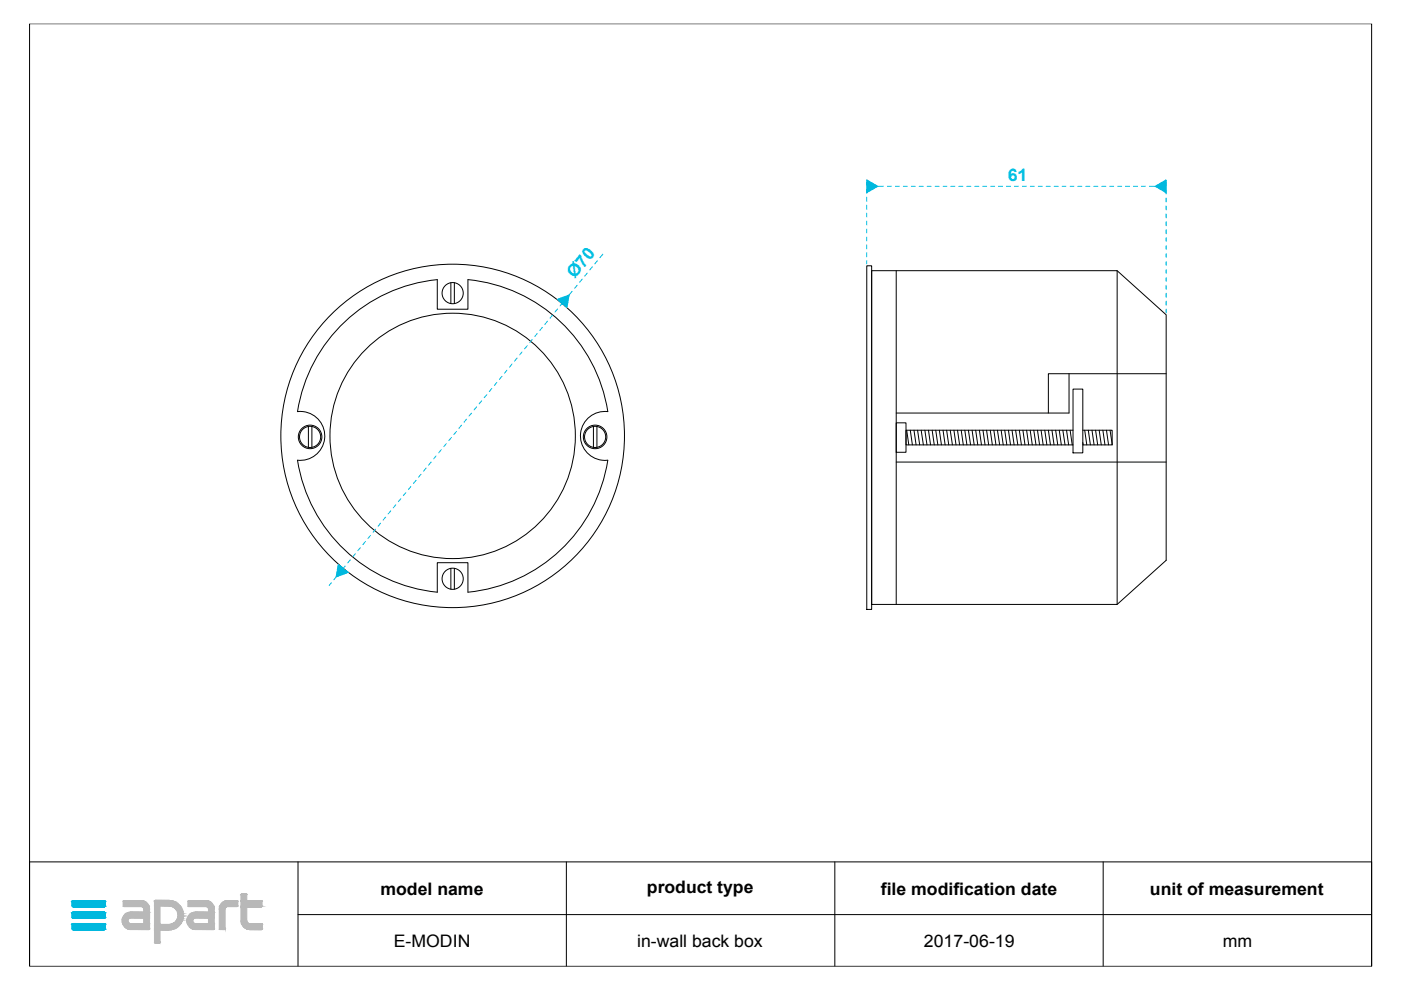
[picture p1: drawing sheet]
<svg xmlns="http://www.w3.org/2000/svg" width="297mm" height="210mm" viewBox="0 0 297 210" stroke-linecap="round" stroke-linejoin="round" font-family="sans-serif">
<defs><g id="words">
<g font-size="3.7" fill="#00c3e4">
<text x="213.7" y="38.4">61</text>
<text x="121.9" y="59.3" transform="rotate(-50 121.9 59.3)">Ø70</text>
</g>
<g font-size="3.7">
<text x="80.6" y="189.7">model name</text>
<text x="137.2" y="189.3">product type</text>
<text x="186.8" y="189.7">file modification date</text>
<text x="243.8" y="189.7">unit of measurement</text>
<text x="83.5" y="200.8">E-MODIN</text>
<text x="135.1" y="200.8">in-wall back box</text>
<text x="195.9" y="200.8">2017-06-19</text>
<text x="259.3" y="200.8">mm</text>
</g>
</g></defs>
<g fill="none" stroke="#000" stroke-width=".21">
<path d="M6.3 5h284.5v199.9h-284.5zM95.6 59.9v4.5M96.3 59.9v4.5M183.8 56.4h1v72.8h-1zM184.8 57.4h52.1v70.8h-52.1zM190 57.4v70.8M236.9 57.4l10.4 9.3v52.1l-10.4 9.4M226.7 79.2v8.4h-36.7M247.3 79.2h-25v8.4M63.1 87.3a5.2 5.2 0 0 1 5.8 5.1 5.2 5.2 0 0 1-5.8 5.2 33.3 33.3 0 0 0 29.6 28v-6.3h6.5v6.3a33.3 33.3 0 0 0 29.7-28 5.2 5.2 0 0 1-5.8-5.2 5.2 5.2 0 0 1 5.8-5.1M63.1 87.3a33.3 33.3 0 0 1 29.6-28v6.3h6.5v-6.3a33.3 33.3 0 0 1 29.7 28M65.4 90.4v4.5"/>
<path d="M66.1 90.4v4.5M125.8 90.4v4.5M126.6 90.4v4.5M190 89.7h2.1v6.2h-2.1zM190 98h57.3M192.2 91.2l.5 3.1M193 91.2l.4 3.1M193.8 91.2l.4 3.1M194.5 91.2l.5 3.1M195.3 91.2l.5 3.1M196.1 91.2l.4 3.1M196.9 91.2l.4 3.1"/>
<path d="M197.6 91.2l.5 3.1M198.4 91.2l.4 3.1M199.2 91.2l.4 3.1M199.9 91.2l.5 3.1M200.7 91.2l.4 3.1M201.5 91.2l.4 3.1M202.2 91.2l.5 3.1M203 91.2l.5 3.1M203.8 91.2l.4 3.1M204.6 91.2l.4 3.1M205.3 91.2l.5 3.1M206.1 91.2l.4 3.1"/>
<path d="M206.9 91.2l.4 3.1M207.6 91.2l.5 3.1M208.4 91.2l.5 3.1M209.2 91.2l.4 3.1M210 91.2l.4 3.1M210.7 91.2l.5 3.1M211.5 91.2l.4 3.1M212.3 91.2l.4 3.1M213 91.2l.5 3.1M213.8 91.2l.5 3.1M214.6 91.2l.4 3.1M215.3 91.2l.5 3.1"/>
<path d="M216.1 91.2l.5 3.1M216.9 91.2l.4 3.1M217.7 91.2l.4 3.1M218.4 91.2l.5 3.1M219.2 91.2l.4 3.1M220 91.2l.4 3.1M220.7 91.2l.5 3.1M221.5 91.2l.5 3.1M222.3 91.2l.4 3.1M223 91.2l.5 3.1M223.8 91.2l.5 3.1M224.6 91.2l.4 3.1"/>
<path d="M225.3 91.2l.5 3.1M226.1 91.2l.5 3.1M226.9 91.2l.4 3.1M227.5 91.2h-35.4v3.1h35.4M227.5 82.5h2.1v13.5h-2.1zM229.6 91.2h6.2v3.1h-6.2M229.6 93.8l.1 .5M230 91.2l.4 3.1M230.7 91.2l.5 3.1M231.5 91.2l.5 3.1M232.3 91.2l.4 3.1M233 91.2l.5 3.1"/>
<path d="M233.8 91.2l.5 3.1M234.6 91.2l.4 3.1M235.4 91.2l.4 3.1M95.6 120.5v4.4M96.3 120.5v4.4M6.3 182.7h284.5v22.2h-284.5zM63.2 193.9h227.6M63.2 182.7v22.2M120.1 182.7v22.2M177 182.7v22.2M233.9 182.7v22.2"/>
<circle cx="96" cy="62.2" r="2.24"/>
<circle cx="65.7" cy="92.6" r="2.5"/>
<circle cx="65.7" cy="92.6" r="2.24"/>
<circle cx="96" cy="92.4" r="26"/>
<circle cx="96" cy="92.4" r="36.4"/>
<circle cx="126.2" cy="92.6" r="2.5"/>
<circle cx="126.2" cy="92.6" r="2.24"/>
<circle cx="96" cy="122.7" r="2.24"/>
</g>
<g fill="#00b8de" stroke="#00b8de" stroke-width=".21">
<path d="M15.5 191h6.6z"/>
<path d="M15.4 191h6.8z"/>
<path d="M15.5 191h6.7z"/>
<path d="M15.3 191h6.9z"/>
<path d="M15.3 191l7 .1z"/>
<path d="M15.3 191.1h7z"/>
<path d="M15.3 191.1l7.1 .1z"/>
<path d="M15.2 191.2h7.2z"/>
<path d="M15.2 191.2l7.2 .8h-7.2z"/>
<path d="M15.2 191.2h7.2v.8z"/>
<path d="M15.2 192h7.2z"/>
<path d="M15.2 192l7.1 .1z"/>
<path d="M15.3 192.1h7z"/>
<path d="M15.3 192.1l7 .1z"/>
<path d="M15.3 192.2h6.9z"/>
<path d="M15.3 192.2h7z"/>
<path d="M15.4 192.2l6.8 .1z"/>
<path d="M15.4 192.2h6.8z"/>
<path d="M15.4 192.3h6.7z"/>
<path d="M15.4 192.3h6.8z"/>
<path d="M15.5 192.3h6.6z"/>
<path d="M15.5 193.4h6.6z"/>
<path d="M15.4 193.4h6.8z"/>
<path d="M15.5 193.4h6.7z"/>
<path d="M15.3 193.5h6.9z"/>
<path d="M15.4 193.4l6.8 .1z"/>
<path d="M15.3 193.5h7z"/>
<path d="M15.3 193.5l7 .1z"/>
<path d="M15.3 193.6h7.1z"/>
<path d="M15.2 193.6l7.2 .1z"/>
<path d="M15.2 193.7l7.2 .7h-7.2z"/>
<path d="M15.2 193.7h7.2v.7z"/>
<path d="M15.2 194.4l7.2 .1z"/>
<path d="M15.2 194.5h7.1z"/>
<path d="M15.2 194.5h7.2z"/>
<path d="M15.3 194.5l7 .1z"/>
<path d="M15.3 194.5h7z"/>
<path d="M15.3 194.6h7z"/>
<path d="M15.3 194.6h6.9z"/>
<path d="M15.3 194.6l6.9 .1z"/>
<path d="M15.4 194.7h6.8z"/>
<path d="M15.4 194.7h6.7z"/>
<path d="M15.5 194.7h6.6z"/>
<path d="M15.5 195.8h6.6z"/>
<path d="M15.4 195.8h6.8z"/>
<path d="M15.5 195.8h6.7z"/>
<path d="M15.3 195.9h6.9z"/>
<path d="M15.4 195.8l6.8 .1z"/>
<path d="M15.3 195.9h7z"/>
<path d="M15.3 195.9l7 .1z"/>
<path d="M15.3 196h7.1z"/>
<path d="M15.2 196l7.2 .1z"/>
<path d="M15.2 196.1l7.2 .7h-7.2z"/>
<path d="M15.2 196.1h7.2v.7z"/>
<path d="M15.2 196.8l7.2 .1z"/>
<path d="M15.2 196.9h7.1z"/>
<path d="M15.2 196.9h7.2z"/>
<path d="M15.3 196.9l7 .1z"/>
<path d="M15.3 196.9h7z"/>
<path d="M15.3 197h7z"/>
<path d="M15.3 197l6.9 .1z"/>
<path d="M15.3 197.1h6.9z"/>
<path d="M15.4 197.1h6.8z"/>
<path d="M15.4 197.1h6.7z"/>
<path d="M15.5 197.1h6.6z"/>
<path d="M183.8 38.1l2.3 1.4-2.3 1.4z"/>
<path d="M244.9 39.5l2.4-1.4v2.8z"/>
<path d="M71.7 119.6l2.1 1.8-2.5 .9z"/>
<path d="M118.1 63.5l2.6-1-.5 2.7z"/>
</g>
<g fill="#b8b8b8" stroke="#b8b8b8" stroke-width=".21">
<path d="M51.2 189.6h1z"/>
<path d="M51.2 189.6h1.1z"/>
<path d="M51.1 189.6h1.2z"/>
<path d="M51.1 189.6l1.2 .1z"/>
<path d="M51.1 189.7h1.2z"/>
<path d="M32.9 190.9h3z"/>
<path d="M32.9 190.9h3.1z"/>
<path d="M32.8 190.9h3.2z"/>
<path d="M32.8 190.9l3.4 .1z"/>
<path d="M48.2 191h2.1z"/>
<path d="M40 191h3.7z"/>
<path d="M26.2 191h3.8z"/>
<path d="M51.1 189.7l1.2 1.3h-1.2z"/>
<path d="M51.1 189.7h1.2v1.3z"/>
<path d="M51.1 191h4.4z"/>
<path d="M39.9 191h3.9z"/>
<path d="M40 191h3.8z"/>
<path d="M32.8 191h3.5z"/>
<path d="M48.1 191h2.2z"/>
<path d="M26.2 191h3.9z"/>
<path d="M48 191h2.4z"/>
<path d="M48.1 191h2.3z"/>
<path d="M39.9 191h4z"/>
<path d="M26.2 191h4z"/>
<path d="M32.8 191h3.6z"/>
<path d="M47.9 191h2.5z"/>
<path d="M39.9 191h4.1z"/>
<path d="M26.2 191h4.1z"/>
<path d="M32.8 191h3.7z"/>
<path d="M39.9 191h4.2z"/>
<path d="M32.7 191h3.9z"/>
<path d="M47.8 191h2.6z"/>
<path d="M26.1 191h4.3z"/>
<path d="M51.1 191h4.5z"/>
<path d="M47.7 191h2.7z"/>
<path d="M39.9 191h4.3z"/>
<path d="M26.1 191h4.4z"/>
<path d="M47.7 191.1h2.7z"/>
<path d="M47.7 191l2.7 .1z"/>
<path d="M39.9 191l4.4 .1z"/>
<path d="M26.1 191l4.4 .1z"/>
<path d="M51.1 191l4.5 .1z"/>
<path d="M47.6 191.1h2.8z"/>
<path d="M39.9 191.1h4.4z"/>
<path d="M26.1 191.1h4.5z"/>
<path d="M32.7 191l4.2 .1z"/>
<path d="M47.3 191.3l.3-.2 2.8 .2z"/>
<path d="M47.6 191.1h2.8v.2z"/>
<path d="M39.9 191.1l4.7 .2h-4.7z"/>
<path d="M39.9 191.1h4.4l.3 .2z"/>
<path d="M26.1 191.1l4.8 .2h-4.8z"/>
<path d="M26.1 191.1h4.5l.3 .2z"/>
<path d="M32.7 191.1l4.7 .2h-4.7z"/>
<path d="M32.7 191.1h4.2l.5 .2z"/>
<path d="M47 191.5l.3-.2 3.1 .2z"/>
<path d="M47.3 191.3h3.1v.2z"/>
<path d="M39.9 191.3l5 .2h-5z"/>
<path d="M39.9 191.3h4.7l.3 .2z"/>
<path d="M26.1 191.3l5.1 .2h-5.1z"/>
<path d="M26.1 191.3h4.8l.3 .2z"/>
<path d="M32.7 191.3l5.1 .3h-5.1z"/>
<path d="M32.7 191.3h4.7l.4 .3z"/>
<path d="M47 191.5l3.4 .2h-3.6z"/>
<path d="M47 191.5h3.4v.2z"/>
<path d="M39.9 191.5l5.2 .2h-5.2z"/>
<path d="M39.9 191.5h5l.2 .2z"/>
<path d="M26.1 191.5l5.3 .2h-5.3z"/>
<path d="M26.1 191.5h5.1l.2 .2z"/>
<path d="M32.7 191.6l5.4 .4h-5.4z"/>
<path d="M32.7 191.6h5.1l.3 .4z"/>
<path d="M46.8 191.7l3.6 .3h-3.7z"/>
<path d="M46.8 191.7h3.6v.3z"/>
<path d="M39.9 191.7l5.4 .3h-5.4z"/>
<path d="M39.9 191.7h5.2l.2 .3z"/>
<path d="M26.1 191.7l5.4 .3h-5.4z"/>
<path d="M26.1 191.7h5.3l.1 .3z"/>
<path d="M46.7 192l3.7 .1z"/>
<path d="M39.9 192l5.4 .1z"/>
<path d="M26.1 192l5.5 .1z"/>
<path d="M46.6 192.1h3.8z"/>
<path d="M26.1 192.1h5.5z"/>
<path d="M39.9 192.1h5.4z"/>
<path d="M32.7 192l5.5 .1h-5.5z"/>
<path d="M32.7 192h5.4l.1 .1z"/>
<path d="M51.1 191.1l4.5 1h-4.5z"/>
<path d="M51.1 191.1h4.5v1z"/>
<path d="M51.1 192.1h4.5z"/>
<path d="M39.9 192.1l5.4 .1z"/>
<path d="M46.6 192.1l3.8 .1z"/>
<path d="M26.1 192.1l5.5 .1z"/>
<path d="M51.1 192.1l4.5 .1z"/>
<path d="M39.9 192.2h5.4z"/>
<path d="M35.9 192.1l2.4 .1z"/>
<path d="M46.6 192.2h3.8z"/>
<path d="M26.2 192.2h5.4z"/>
<path d="M51.1 192.2h4.4z"/>
<path d="M51.1 192.2h4.5z"/>
<path d="M46.6 192.2h3.7z"/>
<path d="M40 192.2h5.3z"/>
<path d="M46.6 192.2h1.5z"/>
<path d="M46.6 192.2h1.6z"/>
<path d="M43.7 192.2h1.6z"/>
<path d="M30 192.2h1.6z"/>
<path d="M51.1 192.2h4.3z"/>
<path d="M46.6 192.2l1.4 .1z"/>
<path d="M43.8 192.2l1.6 .1z"/>
<path d="M30.1 192.2l1.5 .1z"/>
<path d="M36.3 192.2l2.1 .1h-1.8z"/>
<path d="M36.3 192.2h2l.1 .1z"/>
<path d="M46.6 192.3h1.3z"/>
<path d="M46.6 192.3h1.4z"/>
<path d="M43.9 192.3h1.5z"/>
<path d="M30.2 192.3h1.4z"/>
<path d="M46.5 192.3l1.4 .1z"/>
<path d="M46.5 192.3h1.4z"/>
<path d="M44 192.3l1.4 .1z"/>
<path d="M30.3 192.3l1.3 .1z"/>
<path d="M36.6 192.3l1.8 .1z"/>
<path d="M46.5 192.4h1.4z"/>
<path d="M44 192.4h1.4z"/>
<path d="M30.3 192.4h1.4z"/>
<path d="M36.7 192.4l1.8 .1h-1.6z"/>
<path d="M36.7 192.4h1.7l.1 .1z"/>
<path d="M46.5 192.4l1.3 .1z"/>
<path d="M44.1 192.4l1.3 .1z"/>
<path d="M30.3 192.4l1.4 .1z"/>
<path d="M46.5 192.5l1.3 .1z"/>
<path d="M46.5 192.5h1.3z"/>
<path d="M44.1 192.5l1.3 .1z"/>
<path d="M30.4 192.5l1.3 .1z"/>
<path d="M46.5 192.6l1.2 .1h-1.2z"/>
<path d="M46.5 192.6h1.3z"/>
<path d="M44.2 192.6l1.2 .1z"/>
<path d="M30.4 192.6l1.3 .1z"/>
<path d="M46.5 192.7h1.2z"/>
<path d="M44.2 192.7h1.2z"/>
<path d="M30.5 192.7h1.2z"/>
<path d="M36.9 192.5l1.7 .2h-1.4z"/>
<path d="M36.9 192.5h1.6l.1 .2z"/>
<path d="M37.2 192.7l1.5 .1z"/>
<path d="M37.3 192.8l1.4 .2h-1.3z"/>
<path d="M37.3 192.8h1.4v.2z"/>
<path d="M37.4 193l1.4 .3h-1.2z"/>
<path d="M37.4 193h1.3l.1 .3z"/>
<path d="M37.6 193.3h1.2z"/>
<path d="M44.2 192.7l1.2 .7h-1.2z"/>
<path d="M44.2 192.7h1.2v.7z"/>
<path d="M30.5 192.7l1.2 .7h-1.2z"/>
<path d="M30.5 192.7h1.2v.7z"/>
<path d="M41 193.5h4.4z"/>
<path d="M41.3 193.4l4.1 .1z"/>
<path d="M27.2 193.5h4.5z"/>
<path d="M27.6 193.4l4.1 .1z"/>
<path d="M40.7 193.6h4.7z"/>
<path d="M41 193.5l4.4 .1z"/>
<path d="M26.9 193.6h4.8z"/>
<path d="M27.2 193.5l4.5 .1z"/>
<path d="M37.6 193.3l1.3 .4h-1.2z"/>
<path d="M37.6 193.3h1.2l.1 .4z"/>
<path d="M40.4 193.7l.3-.1 4.7 .1z"/>
<path d="M40.7 193.6h4.7v.1z"/>
<path d="M26.6 193.7l.3-.1 4.8 .1z"/>
<path d="M26.9 193.6h4.8v.1z"/>
<path d="M37.7 193.7l1.2 .1z"/>
<path d="M40.1 194l.3-.3 5 .3z"/>
<path d="M40.4 193.7h5v.3z"/>
<path d="M26.4 194l.2-.3 5.1 .3z"/>
<path d="M26.6 193.7h5.1v.3z"/>
<path d="M37.7 193.8l1.2 .2h-1.2z"/>
<path d="M37.7 193.8h1.2v.2z"/>
<path d="M40.1 194l5.3 .3h-5.5z"/>
<path d="M40.1 194h5.3v.3z"/>
<path d="M26.4 194l5.3 .3h-5.5z"/>
<path d="M26.4 194h5.3v.3z"/>
<path d="M37.7 194l1.2 .3h-1.2z"/>
<path d="M37.7 194h1.2v.3z"/>
<path d="M37.7 194.3l1.2 .1h-1.2z"/>
<path d="M37.7 194.3h1.2z"/>
<path d="M39.9 194.3l5.5 .3h-5.6z"/>
<path d="M39.9 194.3h5.5v.3z"/>
<path d="M26.2 194.3l5.5 .3h-5.7z"/>
<path d="M26.2 194.3h5.5v.3z"/>
<path d="M39.8 194.6h5.6z"/>
<path d="M26 194.6h5.7z"/>
<path d="M39.7 194.6l1.6 .1z"/>
<path d="M39.7 194.6h1.7z"/>
<path d="M26 194.6l1.5 .1z"/>
<path d="M26 194.6h1.6z"/>
<path d="M39.7 194.7h1.5z"/>
<path d="M39.7 194.7h1.6z"/>
<path d="M26 194.7h1.4z"/>
<path d="M26 194.7h1.5z"/>
<path d="M37.7 194.4l1.1 .4h-1.2z"/>
<path d="M37.7 194.4h1.2l-.1 .4z"/>
<path d="M39.7 194.7l1.4 .1z"/>
<path d="M26 194.7l1.3 .1z"/>
<path d="M37.6 194.8h1.2z"/>
<path d="M39.7 194.8l1.3 .1z"/>
<path d="M39.7 194.8h1.4z"/>
<path d="M26 194.8l1.2 .1z"/>
<path d="M26 194.8h1.3z"/>
<path d="M39.6 194.9h1.4z"/>
<path d="M25.9 194.9h1.3z"/>
<path d="M39.6 194.9l1.3 .1z"/>
<path d="M25.9 194.9l1.3 .1z"/>
<path d="M39.6 195l1.3 .1h-1.3z"/>
<path d="M39.6 195h1.3z"/>
<path d="M25.9 195l1.2 .1z"/>
<path d="M25.9 195h1.3z"/>
<path d="M37.6 194.8l1.1 .3h-1.3z"/>
<path d="M37.6 194.8h1.2l-.1 .3z"/>
<path d="M39.6 195.1l1.3 .1z"/>
<path d="M39.6 195.1h1.3z"/>
<path d="M25.9 195.1l1.2 .1h-1.2z"/>
<path d="M25.9 195.1h1.2z"/>
<path d="M39.6 195.2h1.3z"/>
<path d="M25.9 195.2h1.2z"/>
<path d="M51.1 192.2l1.2 3.1h-1.2z"/>
<path d="M51.1 192.2h1.2v3.1z"/>
<path d="M51.1 195.3h1.2z"/>
<path d="M37.4 195.1l1.3 .2h-1.4z"/>
<path d="M37.4 195.1h1.3v.2z"/>
<path d="M39.6 195.2l1.3 .1z"/>
<path d="M25.9 195.2l1.2 .1z"/>
<path d="M51.1 195.3l1.2 .1z"/>
<path d="M37.3 195.3l1.3 .1h-1.4z"/>
<path d="M37.3 195.3h1.4z"/>
<path d="M39.6 195.3l1.3 .1z"/>
<path d="M25.9 195.3l1.2 .1z"/>
<path d="M51.1 195.4l1.3 .1z"/>
<path d="M39.6 195.4l1.3 .1z"/>
<path d="M25.9 195.4l1.3 .1z"/>
<path d="M51.1 195.5h1.3z"/>
<path d="M39.6 195.5l1.4 .1z"/>
<path d="M25.9 195.5l1.3 .1z"/>
<path d="M39.6 195.6h1.4z"/>
<path d="M25.9 195.6h1.3z"/>
<path d="M36.9 195.6l.3-.2 1.3 .2z"/>
<path d="M37.2 195.4h1.4l-.1 .2z"/>
<path d="M51.1 195.5l1.4 .1z"/>
<path d="M51.1 195.6h1.4z"/>
<path d="M39.6 195.6l1.5 .1z"/>
<path d="M25.9 195.6l1.4 .1z"/>
<path d="M51.1 195.6l1.4 .1z"/>
<path d="M36.7 195.7h1.7z"/>
<path d="M36.9 195.6h1.6z"/>
<path d="M51.2 195.7h1.4z"/>
<path d="M39.7 195.7l1.5 .1z"/>
<path d="M26 195.7l1.4 .1z"/>
<path d="M51.2 195.7l1.5 .1z"/>
<path d="M39.7 195.8h1.6z"/>
<path d="M26 195.8h1.5z"/>
<path d="M36.6 195.8h1.8z"/>
<path d="M51.2 195.8h1.6z"/>
<path d="M51.2 195.8h1.7z"/>
<path d="M51.2 195.8h4.3z"/>
<path d="M44.2 194.6l1.2 1.2h-1.2z"/>
<path d="M44.2 194.6h1.2v1.2z"/>
<path d="M39.7 195.8h1.7z"/>
<path d="M30.5 194.6l1.2 1.2h-1.2z"/>
<path d="M30.5 194.6h1.2v1.2z"/>
<path d="M26 195.8h1.6z"/>
<path d="M51.2 195.8l4.4 .1z"/>
<path d="M51.2 195.9h4.4z"/>
<path d="M39.7 195.8l5.7 .1z"/>
<path d="M26 195.8l5.7 .1z"/>
<path d="M36.3 195.9l.3-.1 1.7 .1z"/>
<path d="M36.6 195.8h1.8l-.1 .1z"/>
<path d="M35.9 196h2.3z"/>
<path d="M36.3 195.9h2z"/>
<path d="M32.7 192.1l1.2 3.9h-1.2z"/>
<path d="M32.7 192.1h1.2v3.9z"/>
<path d="M32.7 196l5.4 .1h-5.4z"/>
<path d="M32.7 196h5.5l-.1 .1z"/>
<path d="M39.8 195.9l5.6 .3h-5.5z"/>
<path d="M39.8 195.9h5.6v.3z"/>
<path d="M26 195.9l5.7 .3h-5.5z"/>
<path d="M26 195.9h5.7v.3z"/>
<path d="M51.2 195.9l4.4 .4h-4.2z"/>
<path d="M51.2 195.9h4.4v.4z"/>
<path d="M32.7 196.1l5.1 .4h-5.1z"/>
<path d="M32.7 196.1h5.4l-.3 .4z"/>
<path d="M39.9 196.2l5.5 .3h-5.3z"/>
<path d="M39.9 196.2h5.5v.3z"/>
<path d="M26.2 196.2l5.5 .3h-5.3z"/>
<path d="M26.2 196.2h5.5v.3z"/>
<path d="M51.4 196.3l4.2 .2h-4z"/>
<path d="M51.4 196.3h4.2v.2z"/>
<path d="M40.1 196.5l5.3 .2h-5z"/>
<path d="M40.1 196.5h5.3v.2z"/>
<path d="M26.4 196.5l5.3 .2h-5.1z"/>
<path d="M26.4 196.5h5.3v.2z"/>
<path d="M32.7 196.5l4.7 .3h-4.7z"/>
<path d="M32.7 196.5h5.1l-.4 .3z"/>
<path d="M51.6 196.5l4 .3h-3.7z"/>
<path d="M51.6 196.5h4v.3z"/>
<path d="M40.4 196.7l5 .2h-4.7z"/>
<path d="M40.4 196.7h5v.2z"/>
<path d="M26.6 196.7l5.1 .2h-4.8z"/>
<path d="M26.6 196.7h5.1v.2z"/>
<path d="M51.9 196.8l3.7 .1h-3.4z"/>
<path d="M51.9 196.8h3.7v.1z"/>
<path d="M46.5 192.7l1.2 4.3h-1.2z"/>
<path d="M46.5 192.7h1.2v4.3z"/>
<path d="M40.7 196.9l4.7 .1z"/>
<path d="M26.9 196.9l4.8 .1z"/>
<path d="M52.2 196.9l3.4 .1z"/>
<path d="M32.7 196.8l4.2 .2h-4.2z"/>
<path d="M32.7 196.8h4.7l-.5 .2z"/>
<path d="M46.5 197h1.2z"/>
<path d="M40.8 197h4.6z"/>
<path d="M27.1 197h4.6z"/>
<path d="M52.3 197h3.3z"/>
<path d="M40.9 197h4.5z"/>
<path d="M52.4 197h3.2z"/>
<path d="M27.2 197h4.5z"/>
<path d="M41 197h4.4z"/>
<path d="M52.5 197h3.1z"/>
<path d="M52.5 197l3.1 .1z"/>
<path d="M46.5 197l1.2 .1z"/>
<path d="M46.5 197.1h1.2z"/>
<path d="M41.1 197l4.3 .1z"/>
<path d="M41.1 197h4.3z"/>
<path d="M27.3 197l4.4 .1z"/>
<path d="M52.6 197.1h3z"/>
<path d="M41.2 197.1h4.2z"/>
<path d="M27.4 197.1h4.2z"/>
<path d="M27.4 197.1h4.3z"/>
<path d="M52.6 197.1h2.9z"/>
<path d="M46.5 197.1h1.1z"/>
<path d="M46.6 197.1h1z"/>
<path d="M27.5 197.1h4.1z"/>
<path d="M41.3 197.1h4z"/>
<path d="M41.3 197.1h4.1z"/>
<path d="M52.7 197.1h2.8z"/>
<path d="M27.6 197.1h4z"/>
<path d="M52.8 197.1h2.7z"/>
<path d="M52.9 197.1h2.6z"/>
<path d="M32.7 197l3.7 .1h-3.7z"/>
<path d="M32.7 197h4.2l-.5 .1z"/>
<path d="M32.7 197.1l3.2 .1z"/>
<path d="M32.7 197.1h3.7z"/>
<path d="M32.7 197.2l1.2 2.6h-1.2z"/>
<path d="M32.7 197.2h1.2v2.6z"/>
<path d="M32.7 199.8h1.2z"/>
<path d="M32.8 199.8h1.1z"/>
<path d="M32.8 199.8l1.1 .1z"/>
<path d="M32.8 199.9h1.1z"/>
<path d="M32.8 199.9h1z"/>
<path d="M32.9 199.9h.9z"/>
</g>
<g fill="none" stroke="#00b8de" stroke-width=".21">
<path d="M183.8 38.7v.6M186.1 39.5h1.2M188.2 39.5h.8M189.8 39.5h.9M191.5 39.5h.9M193.2 39.5h.8M194.9 39.5h.8M196.6 39.5h.8M198.2 39.5h.9M199.9 39.5h.9M201.6 39.5h.9M203.3 39.5h.9"/>
<path d="M205 39.5h.8M206.7 39.5h.8M208.3 39.5h.9M210 39.5h.9M211.7 39.5h.9M213.4 39.5h.9M215.1 39.5h.8M216.8 39.5h.8M218.4 39.5h.9M220.1 39.5h.9M221.8 39.5h.9M223.5 39.5h.8"/>
<path d="M225.2 39.5h.8M226.9 39.5h.8M228.5 39.5h.9M230.2 39.5h.9M231.9 39.5h.9M233.6 39.5h.8M235.3 39.5h.8M237 39.5h.8M238.6 39.5h.9M240.3 39.5h.9M242 39.5h.8M243.7 39.5h1.2"/>
<path d="M247.3 38.7v.8M123.4 59.2l-.5 .6M124.5 57.9l-.5 .6M125.6 56.6l-.6 .6M126.6 55.3l-.5 .7M127.8 53.9l-.6 .7M183.8 40.1v.9M183.8 41.8v.9M183.8 43.5v.9M183.8 45.2v.8M183.8 46.9v.8M183.8 48.6v.8"/>
<path d="M183.8 50.2v.9M183.8 51.9v.9M183.8 53.6v.9M183.8 55.3v.6M247.3 40.3v.8M247.3 42v.8M247.3 43.7v.8M247.3 45.3v.9M247.3 47v.9M247.3 48.7v.9M247.3 50.4v.8M247.3 52.1v.8"/>
<path d="M247.3 53.8v.8M247.3 55.4v.9M247.3 57.1v.9M247.3 58.8v.9M106.4 79.8l-.5 .6M107.5 78.5l-.5 .6M108.6 77.2l-.6 .6M109.6 75.9l-.5 .6M110.7 74.6l-.5 .6M111.8 73.3l-.6 .6M112.8 72l-.5 .7M113.9 70.7l-.5 .6"/>
<path d="M115 69.4l-.5 .7M116.1 68.1l-.6 .7M117.1 66.8l-.5 .7M118.2 65.5l-.5 .7M119.2 64.4l-.5 .5M121.3 61.8l-.6 .7M122.4 60.5l-.6 .6M247.3 60.5v.8M247.3 62.2v.8M247.3 63.8v.9M247.3 65.5v.8M90.3 99.2l-.5 .7"/>
<path d="M91.4 97.9l-.5 .7M92.5 96.7l-.5 .6M93.6 95.3l-.6 .7M94.6 94.1l-.5 .6M95.7 92.8l-.5 .6M96.8 91.5l-.6 .6M97.9 90.2l-.6 .6M98.9 88.9l-.5 .6M100 87.6l-.6 .6M101.1 86.3l-.6 .6M102.1 85l-.5 .6M103.2 83.7l-.5 .6"/>
<path d="M104.3 82.4l-.6 .6M105.3 81.1l-.5 .6M74.3 118.7l-.6 .6M75.3 117.4l-.5 .7M76.4 116.1l-.5 .7M77.5 114.8l-.6 .7M78.6 113.5l-.6 .7M79.6 112.2l-.5 .7M80.7 110.9l-.5 .7M81.8 109.6l-.6 .7M82.8 108.3l-.5 .7M83.9 107l-.5 .7"/>
<path d="M85 105.7l-.5 .7M86 104.4l-.5 .7M87.1 103.1l-.5 .7M88.2 101.8l-.5 .7M89.3 100.6l-.6 .6M70.3 123.6l-.5 .6M71.3 122.3l-.5 .6M73.2 120l-.4 .5"/>
</g>
<use href="#words"/>
</svg>
